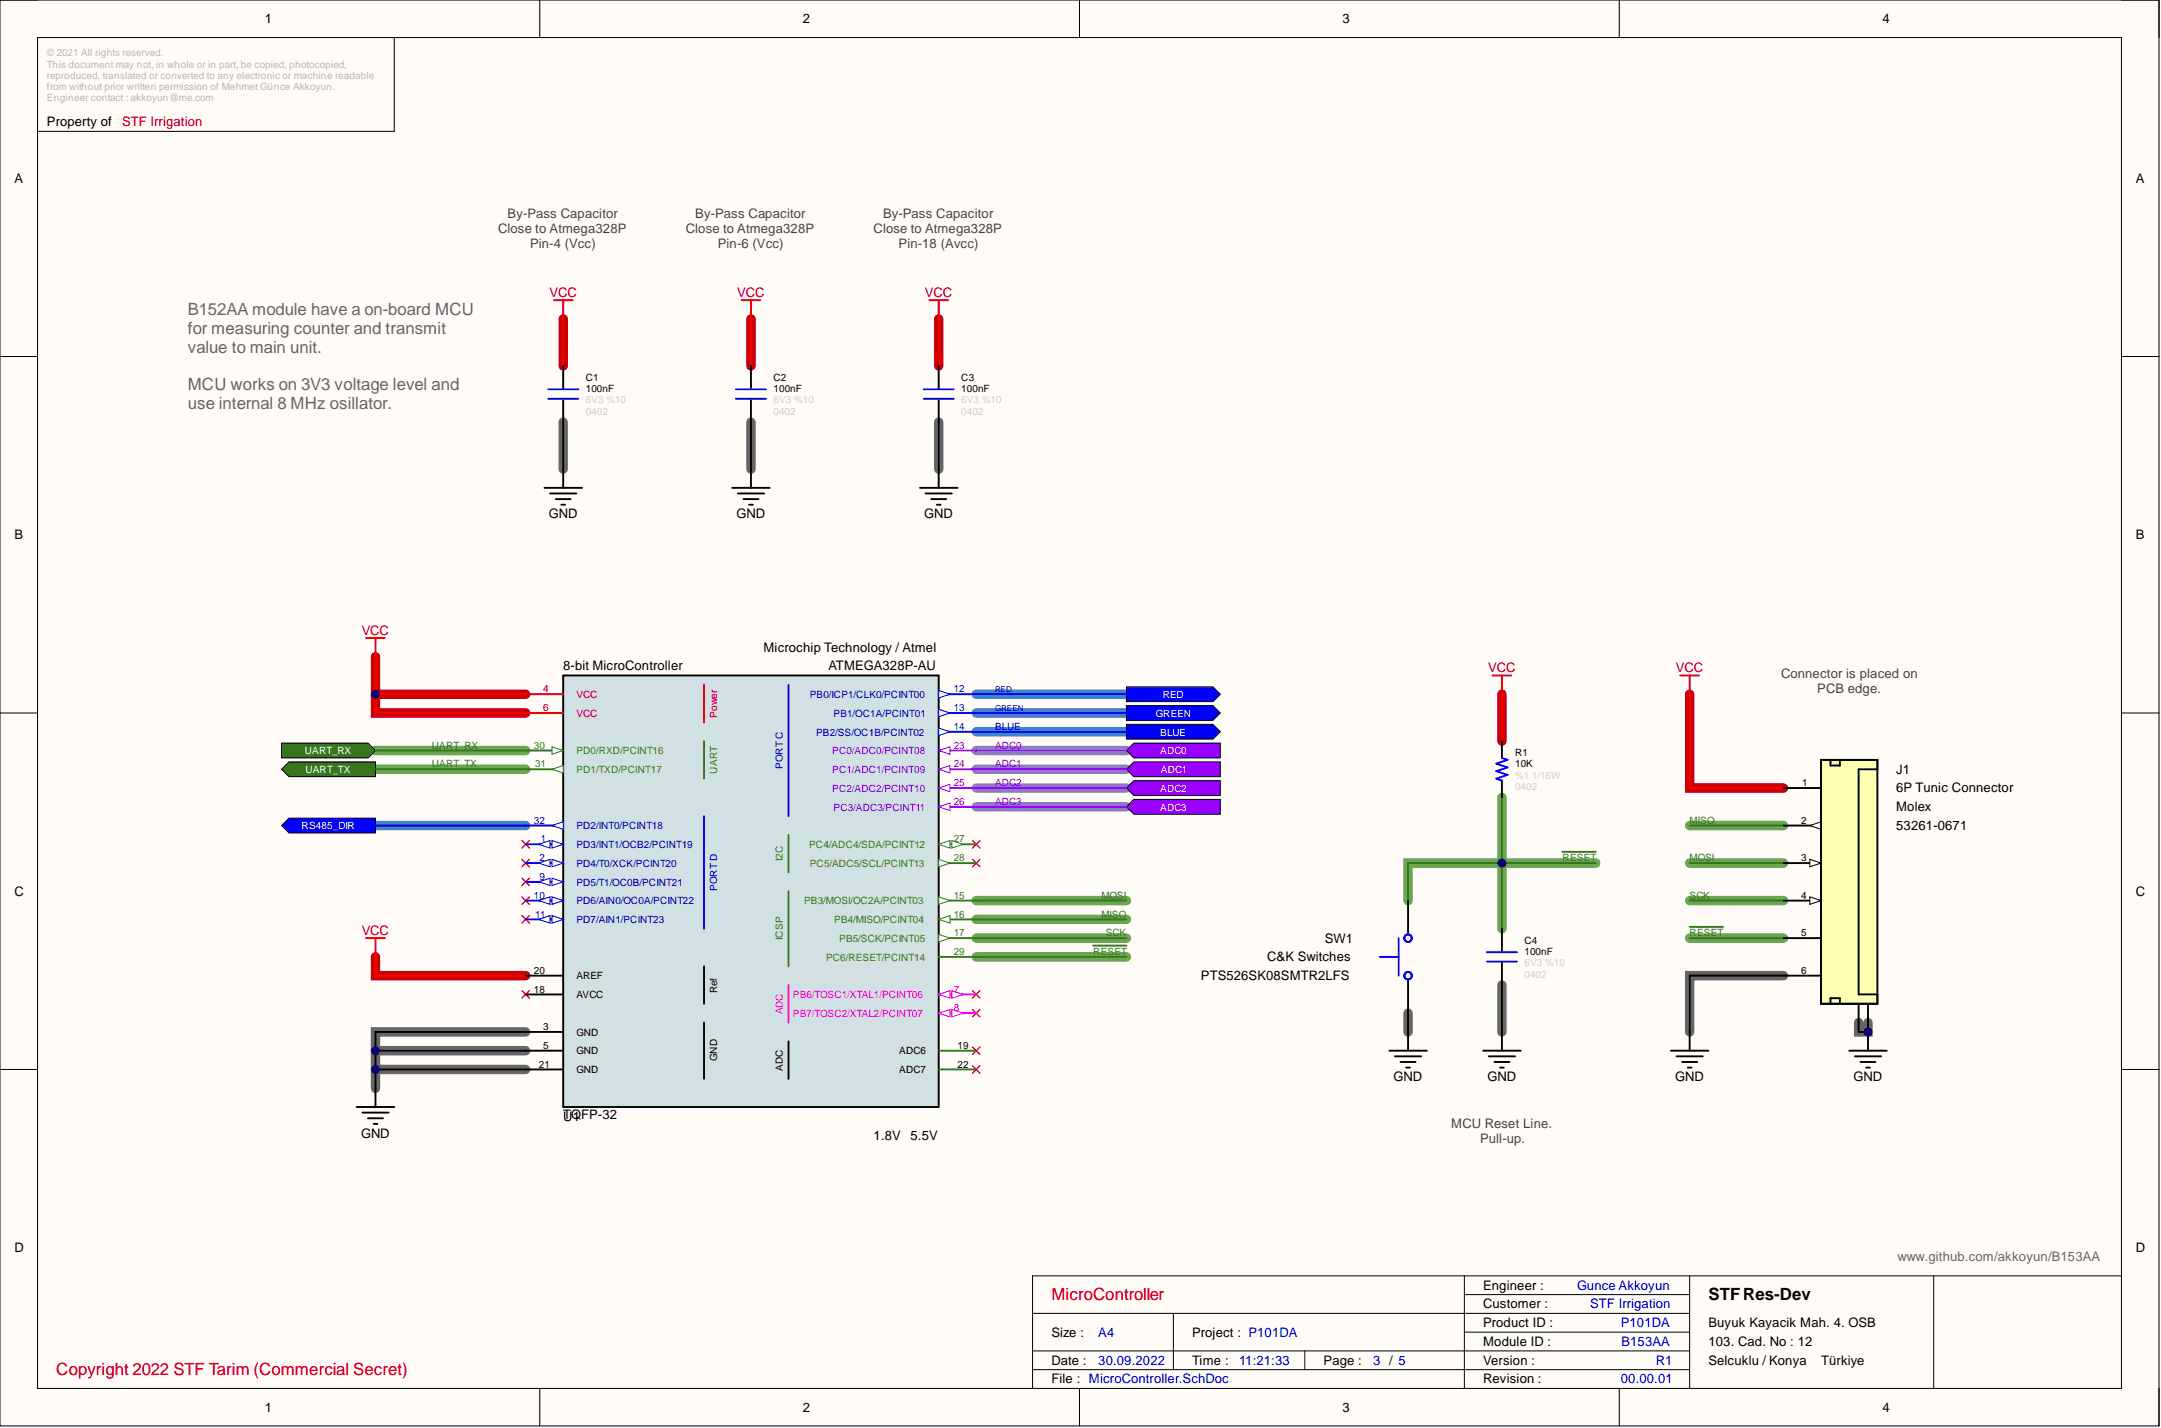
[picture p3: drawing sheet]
<svg xmlns="http://www.w3.org/2000/svg" width="292mm" height="193mm" viewBox="0 0 292 193" stroke-linecap="round" stroke-linejoin="round" font-family="sans-serif">
<defs><g id="words">
<g font-size="2.3" fill="#666">
<text x="25.4" y="42.6">B152AA module have a on-board MCU</text>
<text x="25.4" y="45.1">for measuring counter and transmit</text>
<text x="25.4" y="47.7">value to main unit.</text>
<text x="25.4" y="52.7">MCU works on 3V3 voltage level and</text>
<text x="25.4" y="55.3">use internal 8 MHz osillator.</text>
</g>
<g font-size="2.3" fill="#f00">
<text x="142.1" y="175.7">MicroController</text>
<text x="7.6" y="185.8">Copyright 2022 STF Tarim (Commercial Secret)</text>
</g>
<text font-size="2.3" x="230.9" y="175.7">STFRes-Dev</text>
<g font-size="1.8">
<text x="35.8" y="3.1">1</text>
<text x="108.5" y="3.1">2</text>
<text x="181.4" y="3.1">3</text>
<text x="254.4" y="3.1">4</text>
<text x="6.3" y="17.1">Property of</text>
<text x="1.9" y="24.7">A</text>
<text x="288.7" y="24.7">A</text>
<text x="74.2" y="70.1">GND</text>
<text x="99.6" y="70.1">GND</text>
<text x="124.9" y="70.1">GND</text>
<text x="1.9" y="72.9">B</text>
<text x="288.7" y="72.9">B</text>
<text x="103.2" y="88.1">Microchip Technology / Atmel</text>
<text x="76.1" y="90.6">8-bit MicroController</text>
<text x="112" y="90.6">ATMEGA328P-AU</text>
<text x="256.3" y="104.5">J1</text>
<text x="256.3" y="107.1">6P Tunic Connector</text>
<text x="256.3" y="112.2">53261-0671</text>
<text x="256.3" y="109.6">Molex</text>
<text x="1.9" y="121">C</text>
<text x="288.7" y="121">C</text>
<text x="171.3" y="129.9">C&amp;K Switches</text>
<text x="179.1" y="127.4">SW1</text>
<text x="162.3" y="132.4">PTS526SK08SMTR2LFS</text>
<text x="188.4" y="146.1">GND</text>
<text x="201.1" y="146.1">GND</text>
<text x="226.4" y="146.1">GND</text>
<text x="250.6" y="146.1">GND</text>
<text x="48.8" y="153.7">GND</text>
<text x="76.1" y="151.2">TQFP-32</text>
<text x="76.1" y="151.5">U1</text>
<text x="118.1" y="154">1.8V</text>
<text x="123.1" y="154">5.5V</text>
<text x="1.9" y="169.2">D</text>
<text x="288.7" y="169.2">D</text>
<text x="200.5" y="174.3">Engineer :</text>
<text x="200.5" y="176.8">Customer :</text>
<text x="200.5" y="179.3">Product ID :</text>
<text x="230.9" y="179.3">Buyuk Kayacik Mah. 4. OSB</text>
<text x="142.1" y="184.4">Date :</text>
<text x="142.1" y="180.6">Size :</text>
<text x="161.1" y="184.4">Time :</text>
<text x="161.1" y="180.6">Project : P101DA</text>
<text x="178.9" y="184.4">Page :</text>
<text x="200.5" y="181.9">Module ID :</text>
<text x="200.5" y="184.4">Version :</text>
<text x="230.9" y="181.9">103. Cad. No : 12</text>
<text x="230.9" y="184.4">Selcuklu / Konya</text>
<text x="246.2" y="184.4">Türkiye</text>
<text x="35.8" y="190.7">1</text>
<text x="108.5" y="190.7">2</text>
<text x="142.1" y="186.9">File : MicroController.SchDoc</text>
<text x="181.4" y="190.7">3</text>
<text x="200.5" y="186.9">Revision :</text>
<text x="254.4" y="190.7">4</text>
</g>
<g font-size="1.8" fill="#f00">
<text x="16.5" y="17.1">STF Irrigation</text>
<text x="74.3" y="40.1">VCC</text>
<text x="99.6" y="40.1">VCC</text>
<text x="125" y="40.1">VCC</text>
<text x="48.9" y="85.8">VCC</text>
<text x="201.2" y="90.9">VCC</text>
<text x="226.5" y="90.9">VCC</text>
<text x="48.9" y="126.4">VCC</text>
</g>
<g font-size="1.8" fill="#434343">
<text x="68.6" y="29.5">By-Pass Capacitor</text>
<text x="94" y="29.5">By-Pass Capacitor</text>
<text x="119.4" y="29.5">By-Pass Capacitor</text>
<text x="67.3" y="31.5">Close to Atmega328P</text>
<text x="71.6" y="33.6">Pin-4 (Vcc)</text>
<text x="92.7" y="31.5">Close to Atmega328P</text>
<text x="97" y="33.6">Pin-6 (Vcc)</text>
<text x="118.1" y="31.5">Close to Atmega328P</text>
<text x="121.5" y="33.6">Pin-18 (Avcc)</text>
<text x="240.7" y="91.6">Connector is placed on</text>
<text x="245.6" y="93.6">PCB edge.</text>
<text x="196.2" y="152.5">MCU Reset Line.</text>
<text x="200.1" y="154.5">Pull-up.</text>
</g>
<text font-size="1.8" fill="#666" x="256.5" y="170.5">www.github.com/akkoyun/B153AA</text>
<g font-size="1.8" fill="#00f">
<text x="213.2" y="174.3">Gunce Akkoyun</text>
<text x="214.9" y="176.8">STF Irrigation</text>
<text x="219.1" y="179.3">P101DA</text>
<text x="148.5" y="184.4">30.09.2022</text>
<text x="148.5" y="180.6">A4</text>
<text x="167.5" y="184.4">11:21:33</text>
<text x="185.6" y="184.4">3 / 5</text>
<text x="219.2" y="181.9">B153AA</text>
<text x="223.8" y="184.4">R1</text>
<text x="219.1" y="186.9">00.00.01</text>
</g>
<g font-size="1.4" fill="#b7b7b7">
<text x="6.3" y="7.6">© 2021 All rights reserved.</text>
<text x="6.3" y="9.1">This document may not, in whole or in part, be copied, photocopied,</text>
<text x="6.3" y="10.7">reproduced, translated or converted to any electronic or machine readable</text>
<text x="6.3" y="12.2">from without prior written permission of Mehmet Günce Akkoyun.</text>
<text x="6.3" y="13.7">Engineer contact : akkoyun@me.com</text>
</g>
<g font-size="1.4">
<text x="79.2" y="53">100nF</text>
<text x="79.2" y="51.5">C1</text>
<text x="104.6" y="53">100nF</text>
<text x="104.6" y="51.5">C2</text>
<text x="129.9" y="53">100nF</text>
<text x="129.9" y="51.5">C3</text>
<text x="204.8" y="103.7">10K</text>
<text x="204.8" y="102.2">R1</text>
<text x="243.6" y="106.2">1</text>
<text x="243.4" y="111.3">2</text>
<text x="243.4" y="116.4">3</text>
<text x="243.4" y="121.4">4</text>
<text x="72.2" y="131.6">20</text>
<text x="206.1" y="129.1">100nF</text>
<text x="206.1" y="127.5">C4</text>
<text x="243.4" y="126.5">5</text>
<text x="243.4" y="131.6">6</text>
<text x="72.2" y="134.1">18</text>
<text x="77.9" y="132.4">AREF</text>
<text x="77.9" y="134.9">AVCC</text>
<text x="73.4" y="139.2">3</text>
<text x="73.4" y="141.7">5</text>
<text x="77.9" y="140">GND</text>
<text x="77.9" y="142.5">GND</text>
<text x="121.6" y="142.5">ADC6</text>
<text x="129.4" y="141.7">19</text>
<text x="72.8" y="144.3">21</text>
<text x="77.9" y="145">GND</text>
<text x="121.6" y="145">ADC7</text>
<text x="129.4" y="144.3">22</text>
</g>
<g font-size="1.4" fill="#ccc">
<text x="79.2" y="54.5">6V3 %10</text>
<text x="79.2" y="56">0402</text>
<text x="104.6" y="54.5">6V3 %10</text>
<text x="104.6" y="56">0402</text>
<text x="129.9" y="54.5">6V3 %10</text>
<text x="129.9" y="56">0402</text>
<text x="204.8" y="105.2">%1</text>
<text x="204.8" y="106.7">0402</text>
<text x="207.1" y="105.2">1/16W</text>
<text x="206.1" y="130.6">6V3 %10</text>
<text x="206.1" y="132.1">0402</text>
</g>
<g font-size="1.4" fill="#f00">
<text x="73.4" y="93.6">4</text>
<text x="77.9" y="94.3">VCC</text>
<text x="73.4" y="96.1">6</text>
<text x="77.9" y="96.9">VCC</text>
</g>
<g font-size="1.4" fill="#00f">
<text x="109.5" y="94.3">PB0/ICP1/CLK0/PCINT00</text>
<text x="128.9" y="93.6">12</text>
<text x="110.3" y="99.4">PB2/SS/OC1B/PCINT02</text>
<text x="112.7" y="96.9">PB1/OC1A/PCINT01</text>
<text x="128.9" y="96.1">13</text>
<text x="128.9" y="98.6">14</text>
<text x="134.5" y="98.6">BLUE</text>
<text x="72.2" y="111.3">32</text>
<text x="73.1" y="113.8">1</text>
<text x="77.9" y="112.1">PD2/INT0/PCINT18</text>
<text x="72.9" y="116.4">2</text>
<text x="72.9" y="118.9">9</text>
<text x="77.9" y="114.6">PD3/INT1/OCB2/PCINT19</text>
<text x="77.9" y="117.1">PD4/T0/XCK/PCINT20</text>
<text x="77.9" y="119.7">PD5/T1/OC0B/PCINT21</text>
<text x="72.2" y="121.4">10</text>
<text x="72.3" y="124">11</text>
<text x="77.9" y="122.2">PD6/AIN0/OC0A/PCINT22</text>
<text x="77.9" y="124.7">PD7/AIN1/PCINT23</text>
</g>
<g font-size="1.4" fill="#fff">
<text x="157.2" y="94.3">RED</text>
<text x="41.2" y="101.9">UART_RX</text>
<text x="156.2" y="96.9">GREEN</text>
<text x="156.8" y="99.4">BLUE</text>
<text x="156.8" y="101.9">ADC0</text>
<text x="41.3" y="104.5">UART_TX</text>
<text x="156.8" y="107">ADC2</text>
<text x="156.9" y="104.5">ADC1</text>
<text x="40.8" y="112.1">RS485_DIR</text>
<text x="156.8" y="109.5">ADC3</text>
</g>
<g font-size="1.4" fill="#38761d">
<text x="58.4" y="101.2">UART_RX</text>
<text x="72.2" y="101.2">30</text>
<text x="77.9" y="101.9">PD0/RXD/PCINT16</text>
<text x="58.4" y="103.7">UART_TX</text>
<text x="72.3" y="103.7">31</text>
<text x="77.9" y="104.5">PD1/TXD/PCINT17</text>
<text x="128.9" y="113.8">27</text>
<text x="228.4" y="111.3">MISO</text>
<text x="109.4" y="114.6">PC4/ADC4/SDA/PCINT12</text>
<text x="109.5" y="117.1">PC5/ADC5/SCL/PCINT13</text>
<text x="128.9" y="116.4">28</text>
<text x="211.2" y="116.4">RESET</text>
<text x="228.4" y="116.4">MOSI</text>
<text x="108.7" y="122.2">PB3/MOSI/OC2A/PCINT03</text>
<text x="112.8" y="124.7">PB4/MISO/PCINT04</text>
<text x="128.9" y="121.4">15</text>
<text x="128.9" y="124">16</text>
<text x="148.9" y="121.4">MOSI</text>
<text x="148.9" y="124">MISO</text>
<text x="228.4" y="121.4">SCK</text>
<text x="111.7" y="129.8">PC6/RESET/PCINT14</text>
<text x="113.4" y="127.3">PB5/SCK/PCINT05</text>
<text x="128.9" y="126.5">17</text>
<text x="128.9" y="129.1">29</text>
<text x="147.8" y="129.1">RESET</text>
<text x="149.5" y="126.5">SCK</text>
<text x="228.4" y="126.5">RESET</text>
</g>
<g font-size="1.4" fill="#90f">
<text x="112.5" y="101.9">PC0/ADC0/PCINT08</text>
<text x="128.9" y="101.2">23</text>
<text x="134.5" y="101.2">ADC0</text>
<text x="112.5" y="104.5">PC1/ADC1/PCINT09</text>
<text x="112.5" y="107">PC2/ADC2/PCINT10</text>
<text x="128.9" y="103.7">24</text>
<text x="128.9" y="106.2">25</text>
<text x="134.5" y="106.2">ADC2</text>
<text x="134.5" y="103.7">ADC1</text>
<text x="112.7" y="109.5">PC3/ADC3/PCINT11</text>
<text x="128.9" y="108.8">26</text>
<text x="134.5" y="108.8">ADC3</text>
</g>
<g font-size="1.4" fill="#f0f">
<text x="107.2" y="134.9">PB6/TOSC1/XTAL1/PCINT06</text>
<text x="107.2" y="137.4">PB7/TOSC2/XTAL2/PCINT07</text>
<text x="128.9" y="134.1">7</text>
<text x="128.9" y="136.7">8</text>
</g>
<text font-size="1.3" fill="#f00" x="96.9" y="97" transform="rotate(-90 96.9 97)">Power</text>
<g font-size="1.3" fill="#38761d">
<text x="96.9" y="104.5" transform="rotate(-90 96.9 104.5)">UART</text>
<text x="105.8" y="116.4" transform="rotate(-90 105.8 116.4)">I2C</text>
<text x="105.8" y="127" transform="rotate(-90 105.8 127)">ICSP</text>
</g>
<g font-size="1.3" fill="#00f">
<text x="105.8" y="104" transform="rotate(-90 105.8 104)">PORT C</text>
<text x="96.9" y="120.4" transform="rotate(-90 96.9 120.4)">PORT D</text>
</g>
<g font-size="1.3">
<text x="96.9" y="134.2" transform="rotate(-90 96.9 134.2)">Ref</text>
<text x="96.9" y="143.4" transform="rotate(-90 96.9 143.4)">GND</text>
<text x="105.8" y="144.7" transform="rotate(-90 105.8 144.7)">ADC</text>
</g>
<text font-size="1.3" fill="#f0f" x="105.8" y="137.1" transform="rotate(-90 105.8 137.1)">ADC</text>
<g font-size="1.1" fill="#00f">
<text x="134.5" y="93.6">RED</text>
<text x="134.5" y="96.1">GREEN</text>
</g>
</g></defs>
<path d="M0 0h291.8v192.7h-291.8z" fill-rule="evenodd" fill="#fffcf8"/>
<path d="M0 0h291.8v192.7h-291.8z" fill="none" stroke="#000" stroke-width=".14"/>
<path d="M5.1 5.1h281.7v182.5h-281.7z" fill-rule="evenodd" fill="#fffcf8"/>
<g fill="none" stroke="#000" stroke-width=".14">
<path d="M0 0h5.1M5.1 5.1h281.7v182.5h-281.7zM53.3 5.1v12.7h-48.2M73 0v5.1M145.9 0v5.1M218.9 0v5.1M286.8 0h5v5.1M0 48.2h5.1M286.8 48.2h5M0 96.3h5.1M286.8 96.3h5M0 144.5h5.1"/>
<path d="M286.8 144.5h5M139.6 177.5h88.8M158.6 177.5v7.6M197.9 174.9h30.5M197.9 172.4v15.2M228.4 172.4v15.2M261.4 172.4v15.2M286.8 172.4h-147.2v15.2M73 187.6v5.1M139.6 182.6h88.8M139.6 185.1h88.8M145.9 187.6v5.1"/>
<path d="M176.4 182.6v2.5M197.9 180h30.5M218.9 187.6v5.1M291.8 187.6v5.1"/>
</g>
<path d="M76.1 57.1v6.3M101.5 57.1v6.3M126.9 57.1v6.3M71.1 139.4h-20.3v2.6h20.3M190.3 136.9v2.5M203 133.1v6.3M241.1 131.8h-12.7v7.6M251.2 138.2v1.2h1.3v-1.2M50.8 142v5.1M50.8 144.5h20.3" fill="none" stroke="#666" stroke-width="1.3"/>
<path d="M76.1 43.1v6.3M101.5 43.1v6.3M126.9 43.1v6.3M50.8 88.7v7.6h20.3M50.8 93.8h20.3M203 93.8v6.4M228.4 93.8v12.7h12.7M50.8 129.3v2.5h20.3" fill="none" stroke="#c00" stroke-width="1.3"/>
<path d="M50.8 101.4h20.3M50.8 104h20.3M203 107.8v17.7M215.7 116.6h-25.4v5.1M228.4 116.6h12.7M228.4 111.6h12.7M132 126.8h20.3M132 121.7h20.3M132 129.3h20.3M132 124.2h20.3M228.4 126.8h12.7M228.4 121.7h12.7" fill="none" stroke="#6aa84f" stroke-width="1.3"/>
<path d="M132 93.8h20.3M132 96.3h20.3M132 98.9h20.3M50.8 111.6h20.3" fill="none" stroke="#3d85c6" stroke-width="1.3"/>
<path d="M132 109h20.3M132 106.5h20.3M132 104h20.3M132 101.4h20.3" fill="none" stroke="#8e7cc3" stroke-width="1.3"/>
<g fill="none" stroke="#000" stroke-width=".25">
<path d="M73.6 65.9h5.1M74.4 66.7h3.5M75.1 67.4h2M75.9 68.2h.5M76.1 63.4v2.5M99 65.9h5M99.7 66.7h3.6M100.5 67.4h2M101.3 68.2h.5M101.5 63.4v2.5M124.3 65.9h5.1M125.1 66.7h3.6"/>
<path d="M125.9 67.4h2M126.6 68.2h.5M126.9 63.4v2.5M228.4 139.4v2.6M252.5 139.4v2.6M48.2 149.6h5.1M49 150.4h3.5M49.7 151.1h2.1M50.5 151.9h.5M50.8 147.1v2.5M225.9 142h5M226.6 142.7h3.6"/>
<path d="M227.4 143.5h2M228.1 144.3h.5M250 142h5M250.7 142.7h3.6M251.5 143.5h2M252.2 144.3h.6"/>
</g>
<path d="M74.9 40.6h2.5M76.1 40.6v2.5M100.2 40.6h2.6M101.5 40.6v2.5M125.6 40.6h2.6M126.9 40.6v2.5M49.5 86.2h2.5M50.8 86.2v2.5M227.1 91.3h2.6M228.4 91.3v2.5M49.5 126.8h2.5M50.8 126.8v2.5" fill="none" stroke="#f00" stroke-width=".25"/>
<path d="M70.5 113.6l1.1 1M70.5 116.1l1.1 1M70.5 118.7l1.1 1M71.6 113.6l-1.1 1M71.6 116.1l-1.1 1M71.6 118.7l-1.1 1M70.5 121.2l1.1 1M71.6 121.2l-1.1 1M131.5 141.5l1 1M131.5 144l1 1M132.5 141.5l-1 1M132.5 144l-1 1" fill="none" stroke="#f00" stroke-width=".17"/>
<circle cx="252.5" cy="139.5" r=".51" fill="#000080"/>
<circle cx="252.5" cy="139.5" r=".51" fill="none" stroke="#000080" stroke-width=".14"/>
<path d="M211.2 115.1h4.5M228.4 125.3h4.5" fill="none" stroke="#38761d" stroke-width=".25"/>
<path d="M190.3 139.4v2.6M203 139.4v2.6M187.8 142h5.1M188.5 142.7h3.6M189.3 143.5h2M190.1 144.3h.5M200.5 142h5.1M201.2 142.7h3.6M202 143.5h2M202.8 144.3h.5" fill="none" stroke="#000" stroke-width=".25"/>
<path d="M201.7 91.3h2.6M203 91.3v2.5" fill="none" stroke="#f00" stroke-width=".25"/>
<path d="M38.1 100.4h11.7l1 1-1 1h-11.7z" fill-rule="evenodd" fill="#38761d"/>
<path d="M38.1 100.4h11.7l1 1-1 1h-11.7z" fill="none" stroke="#000" stroke-width=".14"/>
<path d="M38.1 104l1-1h11.7v2h-11.7z" fill-rule="evenodd" fill="#38761d"/>
<path d="M38.1 104l1-1h11.7v2h-11.7z" fill="none" stroke="#000" stroke-width=".14"/>
<path d="M38.1 111.6l1-1h11.7v2h-11.7z" fill-rule="evenodd" fill="#00f"/>
<path d="M38.1 111.6l1-1h11.7v2h-11.7z" fill="none" stroke="#000" stroke-width=".14"/>
<path d="M70.5 123.7l1.1 1M70.5 133.9l1.1 1M71.6 123.7l-1.1 1M71.6 133.9l-1.1 1M131.5 136.4l1 1M131.5 133.9l1 1M132.5 136.4l-1 1M132.5 133.9l-1 1" fill="none" stroke="#f00" stroke-width=".17"/>
<path d="M147.7 127.8h4.6" fill="none" stroke="#38761d" stroke-width=".25"/>
<path d="M50.8 144.5h20.3" fill="none" stroke="#000" stroke-width=".25"/>
<circle cx="50.8" cy="144.5" r=".51" fill="#000080"/>
<circle cx="50.8" cy="144.5" r=".51" fill="none" stroke="#000080" stroke-width=".14"/>
<path d="M71.1 139.4h-20.3v2.6h20.3" fill="none" stroke="#000" stroke-width=".25"/>
<circle cx="50.8" cy="142" r=".51" fill="#000080"/>
<circle cx="50.8" cy="142" r=".51" fill="none" stroke="#000080" stroke-width=".14"/>
<path d="M50.8 142v5.1" fill="none" stroke="#000" stroke-width=".25"/>
<circle cx="50.8" cy="144.5" r=".51" fill="#000080"/>
<circle cx="50.8" cy="144.5" r=".51" fill="none" stroke="#000080" stroke-width=".14"/>
<circle cx="50.8" cy="142" r=".51" fill="#000080"/>
<circle cx="50.8" cy="142" r=".51" fill="none" stroke="#000080" stroke-width=".14"/>
<path d="M50.8 88.7v7.6h20.3" fill="none" stroke="#f00" stroke-width=".25"/>
<circle cx="50.8" cy="93.8" r=".51" fill="#000080"/>
<circle cx="50.8" cy="93.8" r=".51" fill="none" stroke="#000080" stroke-width=".14"/>
<path d="M50.8 93.8h20.3" fill="none" stroke="#f00" stroke-width=".25"/>
<circle cx="50.8" cy="93.8" r=".51" fill="#000080"/>
<circle cx="50.8" cy="93.8" r=".51" fill="none" stroke="#000080" stroke-width=".14"/>
<path d="M76.1 43.1v6.3M101.5 43.1v6.3M126.9 43.1v6.3M228.4 93.8v12.7h12.7M50.8 129.3v2.5h20.3" fill="none" stroke="#f00" stroke-width=".25"/>
<path d="M76.1 57.1v6.3M101.5 57.1v6.3M126.9 57.1v6.3M241.1 131.8h-12.7v7.6M251.2 138.2v1.2h1.3v-1.2" fill="none" stroke="#000" stroke-width=".25"/>
<path d="M228.4 116.6h12.7M228.4 111.6h12.7M228.4 126.8h12.7M228.4 121.7h12.7" fill="none" stroke="#38761d" stroke-width=".25"/>
<circle cx="252.5" cy="139.5" r=".51" fill="#000080"/>
<circle cx="252.5" cy="139.5" r=".51" fill="none" stroke="#000080" stroke-width=".14"/>
<path d="M190.3 136.9v2.5M203 133.1v6.3" fill="none" stroke="#000" stroke-width=".25"/>
<path d="M203 93.8v6.4" fill="none" stroke="#f00" stroke-width=".25"/>
<path d="M215.7 116.6h-25.4v5.1" fill="none" stroke="#38761d" stroke-width=".25"/>
<circle cx="203" cy="116.6" r=".51" fill="#000080"/>
<circle cx="203" cy="116.6" r=".51" fill="none" stroke="#000080" stroke-width=".14"/>
<path d="M203 107.8v8.8" fill="none" stroke="#38761d" stroke-width=".25"/>
<circle cx="203" cy="116.6" r=".51" fill="#000080"/>
<circle cx="203" cy="116.6" r=".51" fill="none" stroke="#000080" stroke-width=".14"/>
<path d="M203 116.6v8.9" fill="none" stroke="#38761d" stroke-width=".25"/>
<circle cx="203" cy="116.6" r=".51" fill="#000080"/>
<circle cx="203" cy="116.6" r=".51" fill="none" stroke="#000080" stroke-width=".14"/>
<path d="M50.8 101.4h20.3M50.8 104h20.3M132 129.3h20.3M132 126.8h20.3M132 124.2h20.3M132 121.7h20.3" fill="none" stroke="#38761d" stroke-width=".25"/>
<path d="M50.8 111.6h20.3" fill="none" stroke="#00f" stroke-width=".25"/>
<path d="M131.5 113.6l1 1M131.5 116.1l1 1M132.5 113.6l-1 1M132.5 116.1l-1 1" fill="none" stroke="#f00" stroke-width=".17"/>
<path d="M152.3 95.4h11.6l1 .9-1 1h-11.6z" fill-rule="evenodd" fill="#00f"/>
<path d="M152.3 95.4h11.6l1 .9-1 1h-11.6z" fill="none" stroke="#000" stroke-width=".14"/>
<path d="M152.3 92.8h11.6l1 1-1 1h-11.6z" fill-rule="evenodd" fill="#00f"/>
<path d="M152.3 92.8h11.6l1 1-1 1h-11.6z" fill="none" stroke="#000" stroke-width=".14"/>
<path d="M152.3 97.9h11.6l1 1-1 1h-11.6z" fill-rule="evenodd" fill="#00f"/>
<path d="M152.3 97.9h11.6l1 1-1 1h-11.6z" fill="none" stroke="#000" stroke-width=".14"/>
<path d="M132 93.8h20.3M132 96.3h20.3M132 98.9h20.3" fill="none" stroke="#00f" stroke-width=".25"/>
<path d="M152.3 109l1-1h11.6v2h-11.6z" fill-rule="evenodd" fill="#90f"/>
<path d="M152.3 109l1-1h11.6v2h-11.6z" fill="none" stroke="#000" stroke-width=".14"/>
<path d="M132 109h20.3" fill="none" stroke="#90f" stroke-width=".25"/>
<path d="M152.3 106.5l1-1h11.6v2h-11.6z" fill-rule="evenodd" fill="#90f"/>
<path d="M152.3 106.5l1-1h11.6v2h-11.6z" fill="none" stroke="#000" stroke-width=".14"/>
<path d="M132 106.5h20.3" fill="none" stroke="#90f" stroke-width=".25"/>
<path d="M152.3 104l1-1h11.6v2h-11.6z" fill-rule="evenodd" fill="#90f"/>
<path d="M152.3 104l1-1h11.6v2h-11.6z" fill="none" stroke="#000" stroke-width=".14"/>
<path d="M132 104h20.3" fill="none" stroke="#90f" stroke-width=".25"/>
<path d="M152.3 101.4l1-1h11.6v2h-11.6z" fill-rule="evenodd" fill="#90f"/>
<path d="M152.3 101.4l1-1h11.6v2h-11.6z" fill="none" stroke="#000" stroke-width=".14"/>
<path d="M132 101.4h20.3" fill="none" stroke="#90f" stroke-width=".25"/>
<path d="M76.1 49.4v3.1M76.1 54v3.1M101.5 49.4v3.1M101.5 54v3.1M126.9 49.4v3.1M126.9 54v3.1M203 100.2v2.2M203 105.5v2.3M203 125.5v3M203 130.1v3M251.2 135.6v2.6M252.5 135.6v2.6" fill="none" stroke="#000" stroke-width=".25"/>
<path d="M74.1 52.6h4.1M74.1 53.9h4.1M99.5 52.6h4M99.5 53.9h4M124.9 52.6h4M124.9 53.9h4M203 102.4l.8 .3-1.5 .5 1.5 .5-1.5 .5 1.5 .5-1.5 .5 .7 .3M201 128.7h4M201 129.9h4" fill="none" stroke="#00f" stroke-width=".25"/>
<path d="M246.2 102.7h7.6v32.9h-7.6z" fill-rule="evenodd" fill="#ffffb0"/>
<path d="M241.1 106.5h5.1M241.1 111.6h5.1M246.2 102.7h7.6v32.9h-7.6z" fill="none" stroke="#000" stroke-width=".25"/>
<path d="M244.6 111.6l1.6-.5v1z" fill="#f8fcff"/>
<path d="M244.6 111.6l1.6-.5v1z" fill="none" stroke="#000" stroke-width=".14"/>
<path d="M241.1 116.6h5.1M246.2 102.7h7.6v1.3h-2.6v30.4h2.6v1.2h-7.6zM247.4 102.7v.7h1.3v-.7M247.4 135.6v-.7h1.3v.7" fill="none" stroke="#000" stroke-width=".25"/>
<path d="M244.6 116.1l1.6 .5-1.6 .5z" fill="#f8fcff"/>
<path d="M244.6 116.1l1.6 .5-1.6 .5z" fill="none" stroke="#000" stroke-width=".14"/>
<path d="M241.1 121.7h5.1" fill="none" stroke="#000" stroke-width=".25"/>
<path d="M244.6 121.2l1.6 .5-1.6 .5z" fill="#f8fcff"/>
<path d="M244.6 121.2l1.6 .5-1.6 .5z" fill="none" stroke="#000" stroke-width=".14"/>
<path d="M190.3 121.7v4.6M190.3 132.4v4.5M241.1 126.8h5.1M241.1 131.8h5.1" fill="none" stroke="#000" stroke-width=".25"/>
<g fill="none" stroke="#00f" stroke-width=".25">
<path d="M186.5 129.3h2.6M189.1 126.8v5"/>
<circle cx="190.3" cy="126.8" r=".51"/>
<circle cx="190.3" cy="131.8" r=".51"/>
</g>
<path d="M76.1 91.3h50.8v58.3h-50.8z" fill-rule="evenodd" fill="#d0e0e3"/>
<path d="M76.1 91.3h50.8v58.3h-50.8z" fill="none" stroke="#000" stroke-width=".25"/>
<path d="M71.1 114.1h5" fill="none" stroke="#00f" stroke-width=".25"/>
<path d="M74.6 113.6l1.5 .5-1.5 .5z" fill="#f8fcff"/>
<path d="M74.6 113.6l1.5 .5-1.5 .5z" fill="none" stroke="#00f" stroke-width=".14"/>
<path d="M72.8 114.1l1.6-.5v1z" fill="#f8fcff"/>
<path d="M72.8 114.1l1.6-.5v1z" fill="none" stroke="#00f" stroke-width=".14"/>
<path d="M71.1 116.6h5" fill="none" stroke="#00f" stroke-width=".25"/>
<path d="M74.6 116.1l1.5 .5-1.5 .5z" fill="#f8fcff"/>
<path d="M74.6 116.1l1.5 .5-1.5 .5z" fill="none" stroke="#00f" stroke-width=".14"/>
<path d="M72.8 116.6l1.6-.5v1z" fill="#f8fcff"/>
<path d="M72.8 116.6l1.6-.5v1z" fill="none" stroke="#00f" stroke-width=".14"/>
<path d="M71.1 139.4h5M71.1 142h5" fill="none" stroke="#000" stroke-width=".25"/>
<path d="M71.1 93.8h5M71.1 96.3h5" fill="none" stroke="#f00" stroke-width=".25"/>
<path d="M126.9 134.4h5.1" fill="none" stroke="#f0f" stroke-width=".25"/>
<path d="M126.9 134.4l1.5-.5v1z" fill="#f8fcff"/>
<path d="M126.9 134.4l1.5-.5v1z" fill="none" stroke="#f0f" stroke-width=".14"/>
<path d="M128.7 133.9l1.5 .5-1.5 .5z" fill="#f8fcff"/>
<path d="M128.7 133.9l1.5 .5-1.5 .5z" fill="none" stroke="#f0f" stroke-width=".14"/>
<path d="M126.9 136.9h5.1" fill="none" stroke="#f0f" stroke-width=".25"/>
<path d="M126.9 136.9l1.5-.5v1z" fill="#f8fcff"/>
<path d="M126.9 136.9l1.5-.5v1z" fill="none" stroke="#f0f" stroke-width=".14"/>
<path d="M128.7 136.4l1.5 .5-1.5 .5z" fill="#f8fcff"/>
<path d="M128.7 136.4l1.5 .5-1.5 .5z" fill="none" stroke="#f0f" stroke-width=".14"/>
<path d="M71.1 119.2h5" fill="none" stroke="#00f" stroke-width=".25"/>
<path d="M74.6 118.7l1.5 .5-1.5 .5z" fill="#f8fcff"/>
<path d="M74.6 118.7l1.5 .5-1.5 .5z" fill="none" stroke="#00f" stroke-width=".14"/>
<path d="M72.8 119.2l1.6-.5v1z" fill="#f8fcff"/>
<path d="M72.8 119.2l1.6-.5v1z" fill="none" stroke="#00f" stroke-width=".14"/>
<path d="M71.1 121.7h5" fill="none" stroke="#00f" stroke-width=".25"/>
<path d="M74.6 121.2l1.5 .5-1.5 .5z" fill="#f8fcff"/>
<path d="M74.6 121.2l1.5 .5-1.5 .5z" fill="none" stroke="#00f" stroke-width=".14"/>
<path d="M72.8 121.7l1.6-.5v1z" fill="#f8fcff"/>
<path d="M72.8 121.7l1.6-.5v1z" fill="none" stroke="#00f" stroke-width=".14"/>
<path d="M71.1 124.2h5" fill="none" stroke="#00f" stroke-width=".25"/>
<path d="M74.6 123.7l1.5 .5-1.5 .5z" fill="#f8fcff"/>
<path d="M74.6 123.7l1.5 .5-1.5 .5z" fill="none" stroke="#00f" stroke-width=".14"/>
<path d="M72.8 124.2l1.6-.5v1z" fill="#f8fcff"/>
<path d="M72.8 124.2l1.6-.5v1z" fill="none" stroke="#00f" stroke-width=".14"/>
<path d="M126.9 93.8h5.1" fill="none" stroke="#00f" stroke-width=".25"/>
<path d="M126.9 93.3l1.5 .5-1.5 .5z" fill="#f8fcff"/>
<path d="M126.9 93.3l1.5 .5-1.5 .5z" fill="none" stroke="#00f" stroke-width=".14"/>
<path d="M126.9 96.3h5.1" fill="none" stroke="#00f" stroke-width=".25"/>
<path d="M126.9 95.8l1.5 .5-1.5 .6z" fill="#f8fcff"/>
<path d="M126.9 95.8l1.5 .5-1.5 .6z" fill="none" stroke="#00f" stroke-width=".14"/>
<path d="M126.9 98.9h5.1" fill="none" stroke="#00f" stroke-width=".25"/>
<path d="M126.9 98.4l1.5 .5-1.5 .5z" fill="#f8fcff"/>
<path d="M126.9 98.4l1.5 .5-1.5 .5z" fill="none" stroke="#00f" stroke-width=".14"/>
<path d="M126.9 121.7h5.1" fill="none" stroke="#38761d" stroke-width=".25"/>
<path d="M126.9 121.2l1.5 .5-1.5 .5z" fill="#f8fcff"/>
<path d="M126.9 121.2l1.5 .5-1.5 .5z" fill="none" stroke="#38761d" stroke-width=".14"/>
<path d="M126.9 124.2h5.1" fill="none" stroke="#38761d" stroke-width=".25"/>
<path d="M126.9 124.2l1.5-.5v1z" fill="#f8fcff"/>
<path d="M126.9 124.2l1.5-.5v1z" fill="none" stroke="#38761d" stroke-width=".14"/>
<path d="M126.9 104h5.1" fill="none" stroke="#90f" stroke-width=".25"/>
<path d="M126.9 104l1.5-.6v1.1z" fill="#f8fcff"/>
<path d="M126.9 104l1.5-.6v1.1z" fill="none" stroke="#90f" stroke-width=".14"/>
<path d="M126.9 101.4h5.1" fill="none" stroke="#90f" stroke-width=".25"/>
<path d="M126.9 101.4l1.5-.5v1z" fill="#f8fcff"/>
<path d="M126.9 101.4l1.5-.5v1z" fill="none" stroke="#90f" stroke-width=".14"/>
<path d="M126.9 126.8h5.1M126.9 144.5h5.1M126.9 142h5.1" fill="none" stroke="#38761d" stroke-width=".25"/>
<path d="M71.1 131.8h5M71.1 134.4h5M71.1 144.5h5" fill="none" stroke="#000" stroke-width=".25"/>
<path d="M126.9 126.3l1.5 .5-1.5 .5z" fill="#f8fcff"/>
<path d="M126.9 126.3l1.5 .5-1.5 .5z" fill="none" stroke="#38761d" stroke-width=".14"/>
<path d="M71.1 111.6h5" fill="none" stroke="#00f" stroke-width=".25"/>
<path d="M74.6 111.6l1.5-.5v1z" fill="#f8fcff"/>
<path d="M74.6 111.6l1.5-.5v1z" fill="none" stroke="#00f" stroke-width=".14"/>
<path d="M71.1 104h5" fill="none" stroke="#38761d" stroke-width=".25"/>
<path d="M74.6 104l1.5-.6v1.1z" fill="#f8fcff"/>
<path d="M74.6 104l1.5-.6v1.1z" fill="none" stroke="#38761d" stroke-width=".14"/>
<path d="M71.1 101.4h5" fill="none" stroke="#38761d" stroke-width=".25"/>
<path d="M74.6 100.9l1.5 .5-1.5 .5z" fill="#f8fcff"/>
<path d="M74.6 100.9l1.5 .5-1.5 .5z" fill="none" stroke="#38761d" stroke-width=".14"/>
<path d="M126.9 116.6h5.1M126.9 129.3h5.1" fill="none" stroke="#38761d" stroke-width=".25"/>
<path d="M126.9 116.1l1.5 .5-1.5 .5z" fill="#f8fcff"/>
<path d="M126.9 116.1l1.5 .5-1.5 .5z" fill="none" stroke="#38761d" stroke-width=".14"/>
<path d="M126.9 114.1h5.1" fill="none" stroke="#38761d" stroke-width=".25"/>
<path d="M126.9 114.1l1.5-.5v1z" fill="#f8fcff"/>
<path d="M126.9 114.1l1.5-.5v1z" fill="none" stroke="#38761d" stroke-width=".14"/>
<path d="M128.7 113.6l1.5 .5-1.5 .5z" fill="#f8fcff"/>
<path d="M128.7 113.6l1.5 .5-1.5 .5z" fill="none" stroke="#38761d" stroke-width=".14"/>
<path d="M126.9 109h5.1" fill="none" stroke="#90f" stroke-width=".25"/>
<path d="M126.9 109l1.5-.5v1z" fill="#f8fcff"/>
<path d="M126.9 109l1.5-.5v1z" fill="none" stroke="#90f" stroke-width=".14"/>
<path d="M126.9 106.5h5.1" fill="none" stroke="#90f" stroke-width=".25"/>
<path d="M126.9 106.5l1.5-.5v1z" fill="#f8fcff"/>
<path d="M126.9 106.5l1.5-.5v1z" fill="none" stroke="#90f" stroke-width=".14"/>
<path d="M95.2 100.2v5M106.6 112.8v5.1M106.6 120.4v10.2" fill="none" stroke="#38761d" stroke-width=".25"/>
<path d="M106.6 133.1v5.1" fill="none" stroke="#f0f" stroke-width=".25"/>
<path d="M106.6 92.5v17.8M95.2 110.3v15.2" fill="none" stroke="#00f" stroke-width=".25"/>
<path d="M95.2 130.6v5M95.2 138.2v7.6M106.6 140.7v5.1" fill="none" stroke="#000" stroke-width=".25"/>
<path d="M95.2 92.5v5.1" fill="none" stroke="#f00" stroke-width=".25"/>
<use href="#words"/>
</svg>
